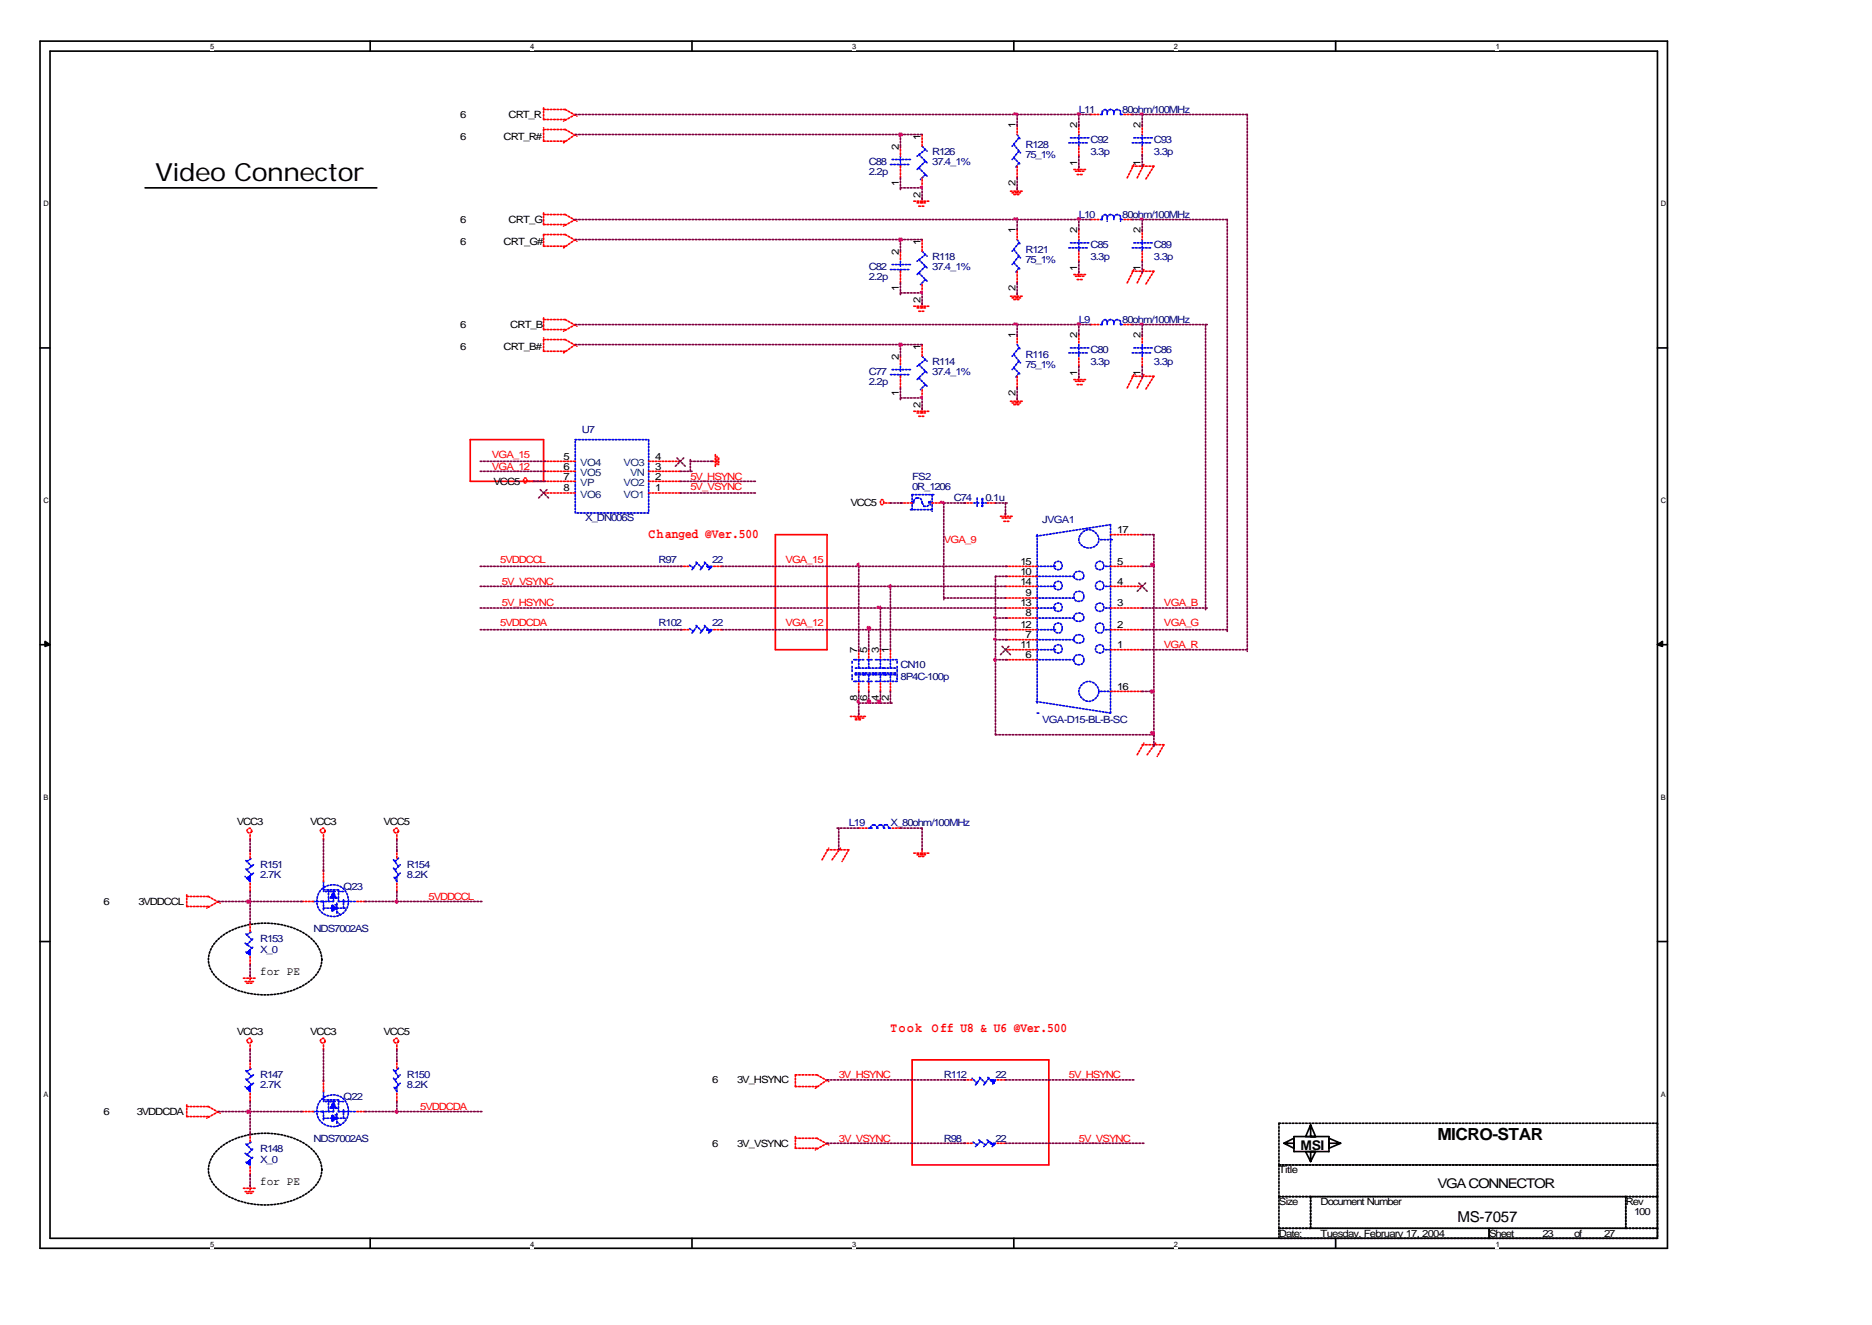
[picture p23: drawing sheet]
<svg xmlns="http://www.w3.org/2000/svg" width="297mm" height="210mm" viewBox="0 0 297 210" stroke-linecap="round" stroke-linejoin="round" font-family="sans-serif">
<defs><g id="words">
<text font-size="4" x="24.6" y="28.8">Video Connector</text>
<text font-size="2.6" x="228.1" y="180.9">MICRO-STAR</text>
<text font-size="2.4" x="231.2" y="193.9">MS-7057</text>
<g font-size="2.1" fill="#f00">
<text x="102.9" y="85.4">Changed @Ver.500</text>
<text x="141.3" y="163.7">Took</text>
<text x="147.9" y="163.7">Off U8 &amp; U6 @Ver.500</text>
</g>
<g font-size="2.1">
<text x="206.4" y="182.5">MSI</text>
<text x="228.1" y="188.6">VGA CONNECTOR</text>
</g>
<g font-size="1.9">
<text x="41.3" y="154.7">for PE</text>
<text x="41.3" y="188">for PE</text>
</g>
<g font-size="1.6" fill="#000080">
<text x="171.2" y="17.9">L11</text>
<text x="178.1" y="17.9">80ohm/100MHz</text>
<text x="162.7" y="23.5">R128</text>
<text x="173" y="22.7">C92</text>
<text x="183.1" y="22.7">C93</text>
<text x="137.8" y="26.1">C88</text>
<text x="137.8" y="27.7">2.2p</text>
<text x="147.9" y="24.5">R126</text>
<text x="147.9" y="26.1">37.4_1%</text>
<text x="162.7" y="25">75_1%</text>
<text x="173" y="24.5">3.3p</text>
<text x="183.1" y="24.5">3.3p</text>
<text x="171.2" y="34.6">L10</text>
<text x="178.1" y="34.6">80ohm/100MHz</text>
<text x="147.9" y="41.2">R118</text>
<text x="162.7" y="40.1">R121</text>
<text x="162.7" y="41.7">75_1%</text>
<text x="173" y="39.3">C85</text>
<text x="173" y="41.2">3.3p</text>
<text x="183.1" y="39.3">C89</text>
<text x="183.1" y="41.2">3.3p</text>
<text x="137.8" y="42.8">C82</text>
<text x="137.8" y="44.4">2.2p</text>
<text x="147.9" y="42.8">37.4_1%</text>
<text x="171.2" y="51.2">L9</text>
<text x="178.1" y="51.2">80ohm/100MHz</text>
<text x="137.8" y="59.4">C77</text>
<text x="147.9" y="57.9">R114</text>
<text x="147.9" y="59.4">37.4_1%</text>
<text x="162.7" y="56.8">R116</text>
<text x="162.7" y="58.4">75_1%</text>
<text x="173" y="56">C80</text>
<text x="173" y="57.9">3.3p</text>
<text x="183.1" y="56">C86</text>
<text x="183.1" y="57.9">3.3p</text>
<text x="137.8" y="61">2.2p</text>
<text x="92.3" y="68.7">U7</text>
<text x="144.7" y="76.1">FS2</text>
<text x="144.7" y="77.7">0R_1206</text>
<text x="92.9" y="82.7">X_DN006S</text>
<text x="151.3" y="79.6">C74</text>
<text x="156.4" y="79.6">0.1u</text>
<text x="165.4" y="83">JVGA1</text>
<text x="104.5" y="89.3">R97</text>
<text x="113" y="89.3">22</text>
<text x="104.5" y="99.4">R102</text>
<text x="113" y="99.4">22</text>
<text x="142.9" y="106">CN10</text>
<text x="142.9" y="107.9">8P4C-100p</text>
<text x="165.4" y="114.7">VGA-D15-BL-B-SC</text>
<text x="134.7" y="131.1">L19</text>
<text x="141.3" y="131.1">X_80ohm/100MHz</text>
<text x="41.3" y="137.8">R151</text>
<text x="64.6" y="137.8">R154</text>
<text x="41.3" y="139.3">2.7K</text>
<text x="54.5" y="141.2">Q23</text>
<text x="64.6" y="139.3">8.2K</text>
<text x="41.3" y="149.4">R153</text>
<text x="49.7" y="147.8">NDS7002AS</text>
<text x="41.3" y="151.3">X_0</text>
<text x="41.3" y="171.1">R147</text>
<text x="41.3" y="172.7">2.7K</text>
<text x="64.6" y="171.1">R150</text>
<text x="64.6" y="172.7">8.2K</text>
<text x="149.8" y="171.1">R112</text>
<text x="158" y="171.1">22</text>
<text x="54.5" y="174.5">Q22</text>
<text x="41.3" y="182.7">R148</text>
<text x="41.3" y="184.6">X_0</text>
<text x="49.7" y="181.2">NDS7002AS</text>
<text x="149.8" y="181.2">R98</text>
<text x="158" y="181.2">22</text>
</g>
<g font-size="1.6">
<text x="73" y="22.1">6</text>
<text x="73" y="18.7">6</text>
<text x="79.9" y="22.1">CRT_R#</text>
<text x="80.7" y="18.7">CRT_R</text>
<text x="142.6" y="23.7" transform="rotate(-90 142.6 23.7)">2</text>
<text x="146" y="22.1" transform="rotate(-90 146 22.1)">1</text>
<text x="161.1" y="20.3" transform="rotate(-90 161.1 20.3)">1</text>
<text x="170.9" y="20.3" transform="rotate(-90 170.9 20.3)">2</text>
<text x="181" y="20.3" transform="rotate(-90 181 20.3)">2</text>
<text x="142.6" y="29.5" transform="rotate(-90 142.6 29.5)">1</text>
<text x="161.1" y="29.5" transform="rotate(-90 161.1 29.5)">2</text>
<text x="170.9" y="26.4" transform="rotate(-90 170.9 26.4)">1</text>
<text x="181" y="26.4" transform="rotate(-90 181 26.4)">1</text>
<text x="73" y="35.4">6</text>
<text x="80.7" y="35.4">CRT_G</text>
<text x="146" y="31.4" transform="rotate(-90 146 31.4)">2</text>
<text x="73" y="38.8">6</text>
<text x="79.9" y="38.8">CRT_G#</text>
<text x="142.6" y="40.4" transform="rotate(-90 142.6 40.4)">2</text>
<text x="146" y="38.8" transform="rotate(-90 146 38.8)">1</text>
<text x="161.1" y="37" transform="rotate(-90 161.1 37)">1</text>
<text x="170.9" y="37" transform="rotate(-90 170.9 37)">2</text>
<text x="181" y="37" transform="rotate(-90 181 37)">2</text>
<text x="142.6" y="46.2" transform="rotate(-90 142.6 46.2)">1</text>
<text x="161.1" y="46.2" transform="rotate(-90 161.1 46.2)">2</text>
<text x="170.9" y="43" transform="rotate(-90 170.9 43)">1</text>
<text x="181" y="43" transform="rotate(-90 181 43)">1</text>
<text x="73" y="52">6</text>
<text x="81" y="52">CRT_B</text>
<text x="146" y="48.1" transform="rotate(-90 146 48.1)">2</text>
<text x="161.1" y="53.6" transform="rotate(-90 161.1 53.6)">1</text>
<text x="170.9" y="53.6" transform="rotate(-90 170.9 53.6)">2</text>
<text x="181" y="53.6" transform="rotate(-90 181 53.6)">2</text>
<text x="73" y="55.5">6</text>
<text x="79.9" y="55.5">CRT_B#</text>
<text x="142.6" y="57.1" transform="rotate(-90 142.6 57.1)">2</text>
<text x="146" y="55.5" transform="rotate(-90 146 55.5)">1</text>
<text x="170.9" y="59.7" transform="rotate(-90 170.9 59.7)">1</text>
<text x="181" y="59.7" transform="rotate(-90 181 59.7)">1</text>
<text x="142.6" y="62.9" transform="rotate(-90 142.6 62.9)">1</text>
<text x="146" y="64.7" transform="rotate(-90 146 64.7)">2</text>
<text x="161.1" y="62.9" transform="rotate(-90 161.1 62.9)">2</text>
<text x="78.3" y="76.9">VCC5</text>
<text x="89.4" y="72.9">5</text>
<text x="89.4" y="74.5">6</text>
<text x="89.4" y="76.1">7</text>
<text x="89.4" y="78">8</text>
<text x="104" y="78">1</text>
<text x="104" y="76.1">2</text>
<text x="104" y="74.5">3</text>
<text x="104" y="72.9">4</text>
<text x="134.9" y="80.3">VCC5</text>
<text x="161.9" y="89.6">15</text>
<text x="177.3" y="89.6">5</text>
<text x="177.3" y="84.6">17</text>
<text x="161.9" y="92.8">14</text>
<text x="161.9" y="91.2">10</text>
<text x="162.7" y="94.6">9</text>
<text x="177.3" y="92.8">4</text>
<text x="161.9" y="99.7">12</text>
<text x="161.9" y="96.2">13</text>
<text x="162.7" y="101.2">7</text>
<text x="162.7" y="97.8">8</text>
<text x="177.3" y="99.7">2</text>
<text x="177.3" y="96.2">3</text>
<text x="136" y="103.6" transform="rotate(-90 136 103.6)">7</text>
<text x="137.6" y="103.6" transform="rotate(-90 137.6 103.6)">5</text>
<text x="139.4" y="103.6" transform="rotate(-90 139.4 103.6)">3</text>
<text x="141" y="103.6" transform="rotate(-90 141 103.6)">1</text>
<text x="161.9" y="102.8">11</text>
<text x="162.7" y="104.4">6</text>
<text x="177.3" y="102.8">1</text>
<text x="136" y="111.3" transform="rotate(-90 136 111.3)">8</text>
<text x="137.6" y="111.3" transform="rotate(-90 137.6 111.3)">6</text>
<text x="139.4" y="111.3" transform="rotate(-90 139.4 111.3)">4</text>
<text x="141" y="111.3" transform="rotate(-90 141 111.3)">2</text>
<text x="177.3" y="109.4">16</text>
<text x="37.6" y="130.9">VCC3</text>
<text x="49.2" y="130.9">VCC3</text>
<text x="60.9" y="130.9">VCC5</text>
<text x="16.4" y="143.6">6</text>
<text x="22" y="143.6">3VDDCCL</text>
<text x="37.6" y="164.2">VCC3</text>
<text x="49.2" y="164.2">VCC3</text>
<text x="60.9" y="164.2">VCC5</text>
<text x="113" y="171.9">6</text>
<text x="116.9" y="171.9">3V_HSYNC</text>
<text x="16.4" y="176.9">6</text>
<text x="21.7" y="176.9">3VDDCDA</text>
<text x="113" y="181.9">6</text>
<text x="116.9" y="181.9">3V_VSYNC</text>
<text x="202.9" y="186.2">Title</text>
<text x="202.9" y="191.2">Size</text>
<text x="209.5" y="191.2">Document Number</text>
<text x="258" y="191.2">Rev</text>
<text x="202.9" y="196.2">Date:</text>
<text x="209.5" y="196.2">Tuesday, February 17, 2004</text>
<text x="236.3" y="196.2">Sheet</text>
<text x="244.7" y="196.2">23</text>
<text x="249.8" y="196.2">of</text>
<text x="254.5" y="196.2">27</text>
<text x="259.3" y="192.8">100</text>
</g>
<g font-size="1.6" fill="#f00">
<text x="78.1" y="74.5">VGA_12</text>
<text x="78.1" y="72.7">VGA_15</text>
<text x="109.5" y="77.7">5V_VSYNC</text>
<text x="109.5" y="76.1">5V_HSYNC</text>
<text x="79.4" y="89.3">5VDDCCL</text>
<text x="124.6" y="89.3">VGA_15</text>
<text x="149.8" y="86.2">VGA_9</text>
<text x="79.6" y="92.8">5V_VSYNC</text>
<text x="79.4" y="99.4">5VDDCDA</text>
<text x="79.6" y="96.2">5V_HSYNC</text>
<text x="124.6" y="99.4">VGA_12</text>
<text x="184.7" y="96.2">VGA_B</text>
<text x="184.7" y="99.4">VGA_G</text>
<text x="184.7" y="102.8">VGA_R</text>
<text x="68" y="142.8">5VDDCCL</text>
<text x="133.1" y="171.1">3V_HSYNC</text>
<text x="169.6" y="171.1">5V_HSYNC</text>
<text x="66.7" y="176.1">5VDDCDA</text>
<text x="133.1" y="181.2">3V_VSYNC</text>
<text x="171.2" y="181.2">5V_VSYNC</text>
</g>
<g font-size="1.6" fill="#004080">
<text x="92.1" y="74">VO4</text>
<text x="92.1" y="75.6">VO5</text>
<text x="92.1" y="77.2">VP</text>
<text x="99" y="77.2">VO2</text>
<text x="99" y="74">VO3</text>
<text x="100" y="75.6">VN</text>
<text x="92.1" y="79">VO6</text>
<text x="99" y="79">VO1</text>
</g>
<g font-size="1.2">
<text x="33.3" y="7.8">5</text>
<text x="84.1" y="7.8">4</text>
<text x="135.2" y="7.8">3</text>
<text x="186.3" y="7.8">2</text>
<text x="237.3" y="7.8">1</text>
<text x="6.9" y="32.7">D</text>
<text x="263.5" y="32.7">D</text>
<text x="6.9" y="79.8">C</text>
<text x="263.5" y="79.8">C</text>
<text x="6.9" y="126.9">B</text>
<text x="263.5" y="126.9">B</text>
<text x="6.9" y="174">A</text>
<text x="263.5" y="174">A</text>
<text x="33.3" y="197.8">5</text>
<text x="84.1" y="197.8">4</text>
<text x="135.2" y="197.8">3</text>
<text x="186.3" y="197.8">2</text>
<text x="237.3" y="197.8">1</text>
</g>
</g></defs>
<path d="M6.3 6.5h258.3v191.6h-258.3zM7.9 8.1h255.1v188.4h-255.1z" fill="none" stroke="#000" stroke-width=".26"/>
<g fill="#fff">
<path d="M33.3 6.8h.6v1.3h-.6z"/>
<path d="M33.3 196.8h.6v1.3h-.6z"/>
</g>
<path d="M58.7 6.5v1.6M58.7 196.5v1.6" fill="none" stroke="#000" stroke-width=".26"/>
<g fill="#fff">
<path d="M84.1 6.8h.6v1.3h-.6z"/>
<path d="M84.1 196.8h.6v1.3h-.6z"/>
</g>
<path d="M109.8 6.5v1.6M109.8 196.5v1.6" fill="none" stroke="#000" stroke-width=".26"/>
<g fill="#fff">
<path d="M135.2 6.8h.5v1.3h-.5z"/>
<path d="M135.2 196.8h.5v1.3h-.5z"/>
</g>
<path d="M160.9 6.5v1.6M160.9 196.5v1.6" fill="none" stroke="#000" stroke-width=".26"/>
<g fill="#fff">
<path d="M186.3 6.8h.5v1.3h-.5z"/>
<path d="M186.3 196.8h.5v1.3h-.5z"/>
</g>
<path d="M211.9 6.5v1.6M211.9 196.5v1.6" fill="none" stroke="#000" stroke-width=".26"/>
<g fill="#fff">
<path d="M237.3 6.8h.6v1.3h-.6z"/>
<path d="M237.3 196.8h.6v1.3h-.6z"/>
<path d="M6.9 31.7h.8v1.3h-.8z"/>
<path d="M263.5 31.7h.8v1.3h-.8z"/>
<path d="M6.9 78.8h.8v1.3h-.8z"/>
<path d="M263.5 78.8h.8v1.3h-.8z"/>
</g>
<path d="M6.3 55.2h1.6M263 55.2h1.6" fill="none" stroke="#000" stroke-width=".26"/>
<g fill="#fff">
<path d="M6.9 125.9h.8v1.3h-.8z"/>
<path d="M263.5 125.9h.8v1.3h-.8z"/>
</g>
<path d="M6.3 102.3h1.6M263 102.3h1.6" fill="none" stroke="#000" stroke-width=".26"/>
<g fill="#000" stroke="#000" stroke-width=".26">
<path d="M7.1 101.8l.8 .5-.8 .3z" fill-rule="evenodd"/>
<path d="M263 102.3l.8-.5v.8z" fill-rule="evenodd"/>
</g>
<g fill="#fff">
<path d="M6.9 172.9h.8v1.4h-.8z"/>
<path d="M263.5 172.9h.8v1.4h-.8z"/>
</g>
<path d="M23 29.8h36.8M6.3 149.4h1.6M263 149.4h1.6M208 178.5l.8 1.9h-.8v-1.9l-.8 1.9h1.6M203.7 181.4l1.6 .8v-.8h-1.6l1.6-.8v1.6M205.3 180.4h5.6v2.3h-5.6zM208.8 182.7h-1.6l.8 1.6v-1.6h.8l-.8 1.6M212.7 181.4l-1.8 .8v-.8h1.8l-1.8-.8v1.6" fill="none" stroke="#000" stroke-width=".26"/>
<path d="M74.6 69.8h11.7v6.6h-11.7zM123 84.8h8.2v18.3h-8.2zM144.7 168.2h21.7v16.7h-21.7z" fill="none" stroke="#f00" stroke-width=".26"/>
<g fill="none" stroke="#000" stroke-width=".26" stroke-dasharray=".3 .3 .3 .3 .3 .3 .3 .3">
<path d="M34.5 149.2a11.6 11.6 0 0 1 10.2-2.5 8.3 8.3 0 0 1 6 3.9 3.8 3.8 0 0 1-1.1 4.7 11.8 11.8 0 0 1-10.2 2.3 8.6 8.6 0 0 1-6-3.7 4 4 0 0 1 1.1-4.7zM202.9 178.2h60.1M263 178.2v6.7M34.5 182.5a11.6 11.6 0 0 1 10.2-2.4 8.3 8.3 0 0 1 6 3.9 3.8 3.8 0 0 1-1.1 4.6 11.8 11.8 0 0 1-10.2 2.4 8.6 8.6 0 0 1-6-3.8 4 4 0 0 1 1.1-4.7zM202.9 184.9v-6.7M202.9 184.9h60.1M202.9 189.9v-5M202.9 189.9h5.1M202.9 194.9v-5M202.9 194.9h33.4M202.9 196.5v-1.6M208 189.9v5"/>
<path d="M208 194.9h-5.1M208 189.9h50M208 194.9v-5M236.3 194.9v1.6M236.3 196.5h-33.4M236.3 194.9h26.7M236.3 196.5v-1.6M258 189.9v5M258 194.9h-50M258 189.9h5M258 194.9v-5M263 184.9h-60.1"/>
<path d="M263 184.9v5M263 189.9h-60.1M263 189.9v5M263 194.9h-5M263 194.9v1.6M263 196.5h-26.7"/>
</g>
<g fill="none" stroke="#f00" stroke-width=".26" stroke-dasharray=".3 .3 .3 .3 .3 .3 .3 .3">
<path d="M86.3 17.4h3.7M86.3 19v-1.9M89.7 17.4l1.8 1M89.7 19h-3.7M91.3 18.2l-1.9 1M161.4 19.8v1.5M171.2 19.8v1.5M173 18.2h1.6M179.7 18.2h-1.6M181.2 19.8v1.5M86.3 34h3.7M86.3 35.6v-1.8"/>
<path d="M86.3 20.5h3.7M86.3 22.4v-2.1M86.3 37.2h3.7M86.3 39.1v-2.1M89.7 34l1.8 1.1M89.7 35.6h-3.7M89.7 20.5l1.8 1.1M89.7 22.4h-3.7M89.7 37.2l1.8 1.1M89.7 39.1h-3.7M91.3 34.8l-1.9 1.1M91.3 21.3l-1.9 1.4"/>
<path d="M91.3 38l-1.9 1.3M142.9 28.2v-1.8M142.9 23.2v1.6M142.9 39.9v1.6M145.5 32.2h1.6M146.3 31.4v.8M146.3 21.3v1.9M146.3 29.8v-1.6M146.3 38v1.9M146.6 32.7h-.8M147.4 31.9h-2.4M160.6 30.6h1.6"/>
<path d="M161.4 29.8v.8M161.4 28.2v-1.8M161.4 36.4v1.6M161.7 30.9h-1.1M162.2 30.3h-2.1M170.7 27.2h1.5M171.2 26.4v.8M171.2 24.8v-1.6M171.2 36.4v1.6M171.7 27.7h-1M172.2 26.9h-2.1M173 34.8h1.6"/>
<path d="M178.9 28.2l1-2.1M179.7 26.4h3.7M179.7 34.8h-1.6M180.4 28.2l1.1-2.1M181.2 24.8v-1.6M181.2 36.4v1.6M183.1 26.4l-1.3 2.1M86.3 50.7h3.7M86.3 52.3v-1.9M86.3 53.9h3.7M86.3 55.7v-2.1M89.7 50.7l1.8 1.1"/>
<path d="M89.7 52.3h-3.7M89.7 53.9l1.8 1M89.7 55.7h-3.7M91.3 51.5l-1.9 1.1M91.3 54.7l-1.9 1.3M142.9 44.9v-1.9M142.9 56.5v1.6M145.5 48.9h1.6M146.3 48.1v.8M146.3 54.7v1.8M146.3 46.5v-1.6M146.6 49.4h-.8"/>
<path d="M147.4 48.6h-2.4M160.6 47.3h1.6M161.4 46.5v.8M161.4 53.1v1.6M161.4 44.9v-1.9M161.7 47.5h-1.1M162.2 47h-2.1M170.7 43.8h1.5M171.2 43v.8M171.2 59.7v.8M171.2 58.1v-1.6M171.2 53.1v1.6"/>
<path d="M171.2 41.5v-1.6M171.7 44.4h-1M172.2 43.6h-2.1M173 51.5h1.6M178.9 44.9l1-2.1M179.7 43h3.7M179.7 59.7h3.7M179.7 51.5h-1.6M180.4 44.9l1.1-2.1M181.2 58.1v-1.6M181.2 53.1v1.6M181.2 41.5v-1.6"/>
<path d="M183.1 43l-1.3 2.2M183.1 59.7l-1.3 2.1M83.2 75.9l.1-.1a.48 .48 0 0 1 .2 .8h-.3zM83.9 76.4h1M86.3 73.2h5M86.3 74.8h5M86.3 76.4h5M86.3 78.2h5M107.9 78.2h-5M107.9 76.4h-5M107.9 74.8h-5M107.9 73.2h-5"/>
<path d="M113 73.2h.8M113.5 72.1v2.2M113.8 73.7v-1.6M114 72.7v1M139.8 79.4l.2-.1a.48 .48 0 0 1 .2 .7h-.4zM140.5 79.8h1.1M142.9 79.8h1.8M142.9 61.6v-1.9M145.5 65.5h1.6M146.3 64.7v.8M146.3 63.1v-1.5M146.6 66.1h-.8"/>
<path d="M147.4 65.3h-2.4M149.8 79.8h-1.9M152.9 79.8h1.6M158 79.8h-1.6M160.6 63.9h1.6M161.4 63.1v.8M161.4 61.6v-1.9M161.7 64.2h-1.1M162.2 63.7h-2.1M170.7 60.5h1.5M171.7 61h-1M172.2 60.2h-2.1"/>
<path d="M178.9 61.6l1-2.2M180.4 61.6l1.1-2.2M107.9 89.9h1.6M107.9 99.9h1.6M114.6 89.9h-1.6M114.6 99.9h-1.6M159 82.2h1.6M159.5 81.4v.8M159.5 99.9h5.1M159.5 98.1h5.1M159.5 96.5h5.1M159.5 94.9h5.1"/>
<path d="M159.5 93h5.1M159.5 91.5h5.1M159.5 89.9h5.1M160.1 82.7h-1.1M160.6 81.9h-2.1M181.2 99.9h-5M181.2 96.5h-5M181.2 93h-5M181.2 89.9h-5M181.2 84.8h-5M135.7 113.9h1.6M136.3 113.2v.7"/>
<path d="M136.3 103.1v1.6M136.3 109.7v-1.6M136.5 114.2h-.8M137.3 113.7h-2.4M137.8 103.1v1.6M137.8 109.7v-1.6M139.7 103.1v1.6M139.7 109.7v-1.6M141.3 103.1v1.6M141.3 109.7v-1.6M159.5 104.7h5.1M159.5 103.1h5.1"/>
<path d="M159.5 101.5h5.1M180.4 119.8l1.1-1.9M181.2 118.2h3.7M181.2 103.1h-5M181.2 109.7h-5M182 119.8l1.4-1.9M184.7 118.2l-1.1 1.8M39.7 132.5v1M39.7 134.8v1.6M51.3 132.5v1M51.3 138v1.9M63 132.5v1"/>
<path d="M63 134.8v1.6M130.4 136.4l1.1-1.8M131.2 134.8h3.7M132 136.4l1.3-1.8M134.7 134.8l-1.1 1.9M136.3 131.4h1.5M142.9 131.4h-1.6M145.5 135.6h1.6M146.3 134.8v.8M146.6 135.9h-.8M147.4 135.4h-2.4M29.6 142.3h3.7"/>
<path d="M29.6 143.8v-1.8M33.1 142.3l1.8 1M33.1 143.8h-3.7M34.7 143.1l-1.9 1M38.9 155.8h1.6M39.7 154.7v.8M39.7 153.1v-1.6M39.7 146.5v1.6M39.7 141.5v-1.6M40 156h-1.1M40.5 155.2h-2.1M47.9 143.1h1.8"/>
<path d="M57.9 143.1h-1.5M63 141.5v-1.6M29.6 175.6h3.7M29.6 177.2v-1.9M33.1 175.6l1.8 1.1M33.1 177.2h-3.7M34.7 176.4l-1.9 1M39.7 165.8v1.1M39.7 179.8v1.6M39.7 174.8v-1.6M39.7 168.2v1.6M47.9 176.4h1.8"/>
<path d="M51.3 165.8v1.1M51.3 171.4v1.8M57.9 176.4h-1.5M63 165.8v1.1M63 174.8v-1.6M63 168.2v1.6M126.2 170.6h3.7M126.2 172.4v-2.1M129.6 170.6l1.9 1M129.6 172.4h-3.7M131.2 171.4l-1.8 1.3M152.9 171.4h1.6"/>
<path d="M159.5 171.4h-1.5M38.9 189.1h1.6M39.7 188v.8M39.7 186.4v-1.5M40 189.4h-1.1M40.5 188.6h-2.1M126.2 180.6h3.7M126.2 182.2v-1.8M129.6 180.6l1.9 1.1M129.6 182.2h-3.7M131.2 181.4l-1.8 1.1M152.9 181.4h1.6"/>
<path d="M159.5 181.4h-1.5"/>
<circle cx="39.6" cy="131.8" r=".4"/>
<circle cx="51.2" cy="131.8" r=".4"/>
<circle cx="62.9" cy="131.8" r=".4"/>
<circle cx="39.6" cy="165.1" r=".4"/>
<circle cx="51.2" cy="165.1" r=".4"/>
<circle cx="62.9" cy="165.1" r=".4"/>
</g>
<g fill="none" stroke="#00f" stroke-width=".26" stroke-dasharray=".3 .3 .3 .3 .3 .3 .3 .3">
<path d="M174.6 18.2h.6M174.9 18.2v-.6M175.4 17.4l-.4 .2-.1 .3M175.7 17.9v.5M175.7 17.6l-.3-.2M176.2 17.4l-.2 .1-.3 .4M176.7 18.2v-.6M176.7 17.6l-.5-.2M177.3 17.4l-.5 .2-.1 .3M177.8 17.9v.5M177.8 18.2h.5M177.8 17.6l-.5-.2"/>
<path d="M141.6 25.3h2.9M142.9 26.4v-.6M142.9 24.8v.8M144.2 26.1h-2.9M145.8 24.5l1.3 1.3M145.8 26.6l1.3 1.4M146.3 23.2l.8 .8M146.3 39.9l.8 .8M146.8 23.7l-1.3 1.1M146.8 25.6l-1.3 1.3M146.8 27.7l-.8 .8M160.9 22.9l1 1.4"/>
<path d="M160.9 25l1 1.1M160.9 39.6l1 1.3M161.4 21.3l.5 .8M161.4 38l.5 .8M161.7 21.9l-1.1 1.3M161.7 24l-1.1 1.3M161.7 25.8l-.6 .8M161.7 38.5l-1.1 1.4M169.9 21.9h2.9M169.9 38.5h2.9M171.2 23.2v-.8M171.2 21.3v.8"/>
<path d="M171.2 39.9v-.8M171.2 38v.8M172.5 22.7h-2.9M172.5 39.3h-2.9M174.6 34.8h.6M174.9 34.8v-.5M175.4 34l-.4 .3-.1 .3M175.7 34.6v.5M175.7 34.3l-.3-.3M176.2 34l-.4 .3-.1 .3M176.7 34.8v-.5M176.7 34.3l-.5-.3"/>
<path d="M177.3 34l-.5 .3-.1 .3M177.8 34.6v.5M177.8 34.8h.5M177.8 34.3l-.5-.3M179.9 21.9h2.9M179.9 38.5h2.9M181.2 23.2v-.8M181.2 21.3v.8M181.2 39.9v-.8M181.2 38v.8M182.6 22.7h-2.9M182.6 39.3h-2.9"/>
<path d="M141.6 42h2.9M141.6 58.6h2.9M142.9 43v-.5M142.9 41.5v.7M142.9 59.7v-.5M142.9 58.1v.8M144.2 42.8h-2.9M144.2 59.4h-2.9M145.8 57.9l1.3 1.3M145.8 60l1.3 1.3M145.8 41.2l1.3 1.3M145.8 43.3l1.3 1.3"/>
<path d="M146.3 56.5l.8 .8M146.8 57.1l-1.3 1M146.8 58.9l-1.3 1.3M146.8 40.4l-1.3 1.1M146.8 42.2l-1.3 1.4M146.8 44.4l-.8 .8M160.9 56.3l1 1.3M160.9 58.4l1 1M160.9 41.7l1 1.1M161.4 54.7l.5 .8M161.7 55.2l-1.1 1.3M161.7 57.3l-1.1 1.3"/>
<path d="M161.7 59.2l-.6 .8M161.7 40.7l-1.1 1.3M161.7 42.5l-.6 .8M169.9 55.2h2.9M171.2 56.5v-.8M171.2 54.7v.8M172.5 56h-2.9M174.6 51.5h.6M174.9 51.5v-.5M175.4 50.7l-.4 .3-.1 .2M175.7 51.2v.6M175.7 51l-.3-.3"/>
<path d="M176.2 50.7l-.2 .1-.3 .4M176.7 51.5v-.5M176.7 51l-.5-.3M177.3 50.7l-.5 .3-.1 .2M177.8 51.2v.6M177.8 51.5h.5M177.8 51l-.5-.3M179.9 55.2h2.9M181.2 56.5v-.8M181.2 54.7v.8M182.6 56h-2.9M91.3 69.8h11.6"/>
<path d="M102.9 69.8v11.6M144.7 78.5h3.5M144.7 79.6h.3v.2h-.3zM145.5 79l-.4 .3-.1 .3M146.3 79.8a.65 .65 0 0 0-.8-.8M146.3 79.8l.3 .5M146.8 61l-.8 .8M147.4 79.6h.2v.2h-.2zM147.9 78.5v2.6M154.5 79.8h.8M155.8 79.8h.8M155.8 79h.1v1.3h-.1z"/>
<path d="M91.3 81.4v-11.6M102.9 81.4h-11.6M110.1 90.1l-.8-.5M110.6 89.3l-.8 1.1M110.6 99.4l-.8 1.1M111.4 90.1l-1.1-1M111.9 89.3l-.8 1.1M111.9 99.4l-.8 1.1M112.7 90.1l-1-1M113 89.9l-.6 .5M113 99.9l-.6 .6M144.7 80.9v-2.7"/>
<path d="M146.6 80.3h.5l.5-.2M147.9 80.9h-3.4M155 80.3v-1.5M164.6 99.9h2.9M164.6 96.5h2.9M164.6 93h2.9M164.6 89.9h2.9M167.4 99.1a.65 .65 0 0 1 .8-.2 .65 .65 0 0 1 .3 .8 .67 .67 0 0 1-.6 .8 .67 .67 0 0 1-.7-.8zM170.4 98.1h-6.1M170.4 94.9h-6.1M170.4 91.5h-6.1M170.6 90.9a.8 .8 0 0 1 1-.2 .8 .8 0 0 1 .3 1 .91 .91 0 0 1-1.5-.2z"/>
<path d="M170.6 97.5a.8 .8 0 0 1 1-.2 .8 .8 0 0 1 .3 1 .91 .91 0 0 1-1.5-.2zM171.5 84.7a1.52 1.52 0 0 1 2.1-.4 1.52 1.52 0 0 1 .4 2.1 1.66 1.66 0 0 1-1.6 .5 1.66 1.66 0 0 1-1.2-1.3zM174 99.1a.65 .65 0 0 1 .8-.2 .65 .65 0 0 1 .4 .8 .67 .67 0 0 1-.7 .8 .67 .67 0 0 1-.7-.8zM174.6 85.6h1.9M175.4 93h1.1M175.4 99.9h1.1M176.2 89.9h-1M176.2 96.5h-1M176.2 83.3l-11.9 1.8M176.2 83.3v30.1M110.1 100.2l-.8-.5M111.4 100.2l-1.1-1.1"/>
<path d="M112.7 100.2l-1-1.1M135.2 107.9v-.6M135.2 107.3v-.5M135.2 106.5v-.5M135.2 105v.5M135.2 105.7v.6M135.7 106h1.6M135.7 106.8v.5M135.7 104.7h-.5M135.7 108.1h-.5M136.3 104.7v1.6M136.3 108.1v-1.3"/>
<path d="M136.5 104.7h-.8M136.5 108.1h-.8M137.1 107.1h-1.6M137.1 107.1v-.6M137.1 106.8h-1.6M137.1 104.7h-.6M137.1 108.1h-.6M137.3 106.8v.5M137.8 104.7v1.6M137.8 107.1v1.3M137.8 107.1h1.1M137.8 107.1h-.7"/>
<path d="M137.8 104.7h-.5M137.8 108.1h-.5M138.4 104.7h-.6M138.4 108.1h-.6M138.6 106h-1.5M138.6 107.1v-.6M138.6 106.8h-1.5M138.9 107.1h1.1M138.9 106.8v.5M139.2 104.7h-.6M139.2 108.1h-.6M139.7 104.7v1.6"/>
<path d="M139.7 108.1v-1.3M139.7 107.1h.8M139.7 104.7h-.5M139.7 108.1h-.5M140.2 106h-1.6M140.2 107.1v-.6M140.2 106.8h-1.6M140.5 107.1v-.6M140.5 104.7h-.5M140.5 108.1h-.5M141 104.7h-.5M141 108.1h-.5"/>
<path d="M141.3 104.7v1.6M141.3 108.1v-1.3M141.3 107.1h-1.1M141.3 107.1h1M141.8 104.7h-.5M141.8 108.1h-.5M142.1 106h-1.9M142.1 107.1v-.6M142.1 106.8h-1.9M142.3 105v.5M142.3 105.7v.6M142.3 106.3v.5"/>
<path d="M142.3 107.1v.5M142.3 107.6v.5M142.3 104.7h-.5M142.3 108.1h-.5M164.6 113.2h.5M164.6 103.1h2.9M164.6 111.6v-27M170.4 104.7h-6.1M170.4 101.5h-6.1M170.6 100.9a.8 .8 0 0 1 1-.1 .8 .8 0 0 1 .3 .9 .91 .91 0 0 1-1.5-.2zM174.6 109.7h1.9M176.2 103.1h-1"/>
<path d="M176.2 113.2l-11.9-1.9M39.2 139.3l1-.7M39.2 138l1-.8M39.2 136.7l.8-.5M39.7 139.9l-.8-.8M40 138.8l-1.1-1M40 137.5l-1.1-1.1M62.7 139.3l.8-.7M62.7 138l.8-.8M62.7 136.7l.5-.5M63 139.9l-.6-.8M63 139.9v-1.1"/>
<path d="M63.2 138.8l-.8-1M63.2 137.5l-.8-1.1M137.8 131.4h.6M138.1 131.4h.1M138.6 130.9l-.2 .1-.3 .4M139.2 131.4h.1M139.2 131.4l-.3-.4-.3-.1M139.7 130.9l-.3 .1-.2 .4M140.2 131.4h.1M140.2 131.4l-.2-.4-.3-.1M140.5 130.9l-.2 .1-.1 .4M141 131.4h.1"/>
<path d="M141 131.4h.6M141 131.4a.47 .47 0 0 0-.5-.5M39.2 151.3l1-1.1M39.2 149.9l1-1M39.2 148.3l.8-.5M39.7 151.5l-.8-.5M40 150.5l-1.1-.8M40 149.1l-1.1-1M51.1 143.1h-1.6M51.1 143.1h.5M51.3 141.2v-1.6M51.3 143.1v1.3"/>
<path d="M51.3 144.1h3.5M52.1 143.1v-1.9M52.4 141.5h-1.1M52.9 143.1v-1.9M52.9 143.1h-1.8M53.2 141.5h-.8M53.4 144.1v-.8M53.4 143.6h-.5M53.4 144.1v.8M53.4 144.6l.6 .6M53.7 143.1v-1.9M53.7 141.2h-2.6"/>
<path d="M53.7 141.5h.8M54.5 143.1h-1.1M54.5 144.1v-1.3M54.8 143.1h-.6M56.4 143.1h-1.9M39.2 172.7l1-.8M39.2 171.4l1-.8M39.2 170l.8-.5M39.7 173.2l-.8-.8M40 172.2l-1.1-1.1M40 170.8l-1.1-1M51.1 176.4h-1.6"/>
<path d="M51.1 176.4h.5M51.3 174.5v-1.6M51.3 176.4v1.3M51.3 177.4h3.5M52.1 176.4v-1.9M52.4 174.8h-1.1M52.9 176.4v-1.9M52.9 176.4h-1.8M53.2 174.8h-.8M53.4 177.4v-.7M53.4 176.9h-.5M53.4 177.4v.8"/>
<path d="M53.4 178l.6 .5M53.7 176.4v-1.9M53.7 174.5h-2.6M53.7 174.8h.8M54.5 176.4h-1.1M54.5 177.4v-1.3M54.8 176.4h-.6M56.4 176.4h-1.9M62.7 172.7l.8-.8M62.7 171.4l.8-.8M62.7 170l.5-.5M63 173.2l-.6-.8"/>
<path d="M63 173.2v-1M63.2 172.2l-.8-1.1M63.2 170.8l-.8-1M155 171.9l-.7-.8M155.6 171.1l-.8 1.1M156.4 171.9l-1.1-1.1M156.9 171.1l-.8 1.1M157.7 171.9l-1.1-1.1M158 171.4l-.6 .8M39.2 184.6l1-1.1M39.2 183.3l1-1.1M39.2 181.7l.8-.5"/>
<path d="M39.7 184.9l-.8-.6M40 183.8l-1.1-.8M40 182.5l-1.1-1.1M155 181.7l-.7-.5M155.6 181.2l-.8 .7M156.4 181.7l-1.1-.8M156.9 181.2l-.8 .7M157.7 181.7l-1.1-.8M158 181.4l-.6 .5"/>
<circle cx="167.9" cy="92.9" r=".67"/>
<circle cx="167.9" cy="89.8" r=".67"/>
<circle cx="167.9" cy="96.4" r=".67"/>
<circle cx="171.2" cy="94.6" r=".82"/>
<circle cx="174.5" cy="96.4" r=".67"/>
<circle cx="174.5" cy="89.8" r=".67"/>
<circle cx="174.5" cy="92.9" r=".67"/>
<circle cx="167.9" cy="103" r=".67"/>
<circle cx="171.2" cy="104.7" r=".82"/>
<circle cx="172.8" cy="109.7" r="1.57"/>
<circle cx="174.5" cy="103" r=".67"/>
<circle cx="52.8" cy="142.9" r="2.52"/>
<circle cx="52.8" cy="176.3" r="2.52"/>
</g>
<g fill="#00f" stroke="#00f" stroke-width=".26" stroke-dasharray=".3 .3 .3 .3 .3 .3 .3 .3">
<path d="M52.7 176.9l.7 .5-.7 .6z" fill-rule="evenodd"/>
<path d="M52.9 174.8l.3 .8 .2 .3h-1z" fill-rule="evenodd"/>
<path d="M39.2 151.3l.5-.6v.8l-.5-.2 .5-.6z" fill-rule="evenodd"/>
<path d="M112.2 89.9h.8l-.3 .2z" fill-rule="evenodd"/>
<path d="M39.2 184.6l.5-.5v.8l-.5-.3 .5-.5z" fill-rule="evenodd"/>
<path d="M39.2 139.3l.5-.2v.8l-.5-.6 .5-.2z" fill-rule="evenodd"/>
<path d="M52.7 143.6l.7 .5-.7 .5z" fill-rule="evenodd"/>
<path d="M52.9 141.5l.3 .8 .2 .2h-1z" fill-rule="evenodd"/>
<path d="M39.2 172.7l.5-.3v.8l-.5-.5 .5-.3z" fill-rule="evenodd"/>
<path d="M112.2 99.9h.8l-.3 .3z" fill-rule="evenodd"/>
<path d="M157.2 171.4h.8l-.3 .5z" fill-rule="evenodd"/>
<path d="M157.2 181.4h.8l-.3 .3z" fill-rule="evenodd"/>
</g>
<path d="M85.7 77.7l1.3 1.3M86.8 77.7l-1.3 1.3M107.4 72.7l1.3 1.3M108.5 72.7l-1.3 1.3M180.7 92.5l1.3 1.3M181.8 92.5l-1.4 1.3M159 102.6l1.3 1.3M160.1 102.6l-1.4 1.3" fill="none" stroke="#804000" stroke-width=".26" stroke-dasharray=".3 .3 .3 .3 .3 .3 .3 .3"/>
<g fill="none" stroke="#800040" stroke-width=".26" stroke-dasharray=".3 .3 .3 .3 .3 .3 .3 .3">
<path d="M91.3 18.2h70.4M161.4 18.2v1.8M161.4 18.2h10M171.2 18.2v1.8M171.2 18.2h2.1M179.7 18.2h1.8M181.2 18.2v1.8M181.2 18.2h17M197.9 18.2v85.2M91.3 21.3h51.8M91.3 38h51.8M142.9 38v2.1"/>
<path d="M142.9 21.3v2.2M142.9 38h3.7M142.9 21.3h3.7M142.9 29.8h3.7M142.9 28.2v1.9M146.3 29.8v1.9M161.4 28.2v1.9M161.4 36.4v-1.8M161.4 34.8h-70.4M171.2 24.8v1.8M171.2 36.4v-1.8M171.2 34.8h-10.1"/>
<path d="M173 34.8h-2.1M179.7 34.8h1.8M181.2 34.8h13.8M181.2 34.8v1.9M181.2 26.4v-1.9M194.7 34.8v65.4M91.3 54.7h51.8M91.3 51.5h70.4M142.9 54.7v2.1M142.9 54.7h3.7M142.9 44.9v1.8M142.9 46.5h3.7"/>
<path d="M146.3 46.5v1.8M161.4 44.9v1.8M161.4 51.5v1.9M161.4 51.5h10M171.2 58.1v1.9M171.2 41.5v1.8M171.2 53.1v-1.9M171.2 51.5h2.1M179.7 51.5h1.8M181.2 51.5v1.9M181.2 51.5h10.4M181.2 58.1v1.9"/>
<path d="M181.2 41.5v1.8M191.3 51.5v45.2M76.2 74.8h10.3M76.2 73.2h10.3M84.7 76.4h1.8M107.9 74.8h1.9M107.9 78.2h12M107.9 76.4h12M109.5 74.8v-1.9M109.5 73.2h3.7M141.3 79.8h1.8M142.9 63.1h3.7"/>
<path d="M142.9 61.6v1.8M146.3 63.1v1.9M149.8 79.8v15.4M149.8 79.8h3.4M158 79.8h1.8M159.5 79.8v1.9M161.4 61.6v1.8M76.2 89.9h32M76.2 99.9h32M76.2 93h65.4M76.2 96.5h63.8M114.6 89.9h21.9"/>
<path d="M114.6 99.9h23.5M136.3 89.9v13.5M136.3 89.9h23.5M137.8 99.9h22M139.7 96.5h20.1M141.3 93h18.5M149.8 94.9h10M158 98.1v3.7M158 91.5v6.8M158 91.5h1.8M158 98.1h1.8M181.2 89.9h2.2"/>
<path d="M181.2 84.8h2.2M181.2 99.9h13.8M181.2 96.5h10.4M183.1 84.8v5.3M183.1 89.9v20.1M136.3 111.6v1.8M136.3 109.7v2.1M136.3 111.6h1.8M137.8 111.6h2.2M137.8 109.7v2.1M137.8 103.1v-3.4M139.7 111.6h1.9"/>
<path d="M139.7 109.7v2.1M139.7 103.1v-6.9M141.3 109.7v2.1M141.3 103.1v-10.3M158 104.7h1.8M158 104.7v12.2M158 116.6h25.4M158 101.5h1.8M158 101.5v3.5M181.2 109.7h2.2M181.2 103.1h17M183.1 109.7v7.2"/>
<path d="M183.1 116.6v1.8M39.7 133.3v1.8M51.3 133.3v5M63 133.3v1.8M133.1 131.4v3.7M136.3 131.4h-3.5M142.9 131.4h3.7M146.3 131.4v3.7M34.7 143.1h5.3M39.7 141.5v1.8M39.7 153.1v1.9M39.7 143.1h8.5"/>
<path d="M39.7 143.1v3.7M57.9 143.1h5.3M63 141.5v1.8M63 143.1h13.5M34.7 176.4h5.3M39.7 166.6v1.9M39.7 174.8v1.9M39.7 176.4v3.7M39.7 176.4h8.5M51.3 166.6v5M57.9 176.4h5.3M63 166.6v1.9"/>
<path d="M63 174.8v1.9M63 176.4h13.5M131.2 171.4h22M159.5 171.4h20.4M39.7 186.4v1.9M131.2 181.4h22M159.5 181.4h22"/>
</g>
<g fill="#f0f" stroke="#f0f" stroke-width=".26" stroke-dasharray=".3 .3 .3 .3 .3 .3 .3 .3">
<path d="M136.1 89.4l.2-.1v.6l-.3-.1z" fill-rule="evenodd"/>
<path d="M181 51.3l.2-.1v.3h-.2z" fill-rule="evenodd"/>
<path d="M157.7 101.3l.3-.1v.3h-.3z" fill-rule="evenodd"/>
<path d="M157.7 97.9l.3-.1v.3h-.3z" fill-rule="evenodd"/>
<path d="M181 34.7l.2-.1v.2h-.2z" fill-rule="evenodd"/>
<path d="M181 18l.2-.1v.3h-.2z" fill-rule="evenodd"/>
<path d="M149.2 79.6h.5l.1 .2h-.6z" fill-rule="evenodd"/>
<path d="M62.8 142.9l.2-.1v.5l-.3-.1z" fill-rule="evenodd"/>
<path d="M141.1 92.8h.2v.5l-.3-.1z" fill-rule="evenodd"/>
<path d="M157.8 104.5l.2-.1v.6l-.3-.1z" fill-rule="evenodd"/>
<path d="M146.1 29.6l.2-.1v.3h-.3z" fill-rule="evenodd"/>
<path d="M146.1 63l.2-.1v.2h-.3z" fill-rule="evenodd"/>
<path d="M146.1 46.3l.2-.1v.3h-.3z" fill-rule="evenodd"/>
<path d="M136.1 111.1l.2-.1v.6l-.3-.1z" fill-rule="evenodd"/>
<path d="M62.8 176.2l.2-.1v.6l-.3-.1z" fill-rule="evenodd"/>
<path d="M139.2 96.3l.4-.1 .1 .3h-.5z" fill-rule="evenodd"/>
<path d="M160.9 18l.4-.1 .1 .3h-.5z" fill-rule="evenodd"/>
<path d="M160.9 51.3h.4l.1 .2h-.5z" fill-rule="evenodd"/>
<path d="M170.9 34.7l.5-.1v.2h-.5z" fill-rule="evenodd"/>
<path d="M160.9 34.7l.4-.1 .1 .2h-.5z" fill-rule="evenodd"/>
<path d="M170.9 18l.5-.1v.3h-.5z" fill-rule="evenodd"/>
<path d="M170.9 51.3h.5v.2h-.5z" fill-rule="evenodd"/>
<circle cx="39.4" cy="143.1" r=".28"/>
<circle cx="182.8" cy="89.6" r=".28"/>
<circle cx="182.8" cy="116.4" r=".28"/>
<circle cx="142.9" cy="54.7" r=".28"/>
<circle cx="137.8" cy="99.7" r=".28"/>
<circle cx="142.9" cy="21.4" r=".28"/>
<circle cx="182.8" cy="109.7" r=".28"/>
<circle cx="142.9" cy="38" r=".28"/>
<circle cx="139.4" cy="111.3" r=".28"/>
<circle cx="137.8" cy="111.3" r=".28"/>
<circle cx="39.4" cy="176.4" r=".28"/>
</g>
<use href="#words"/>
</svg>
